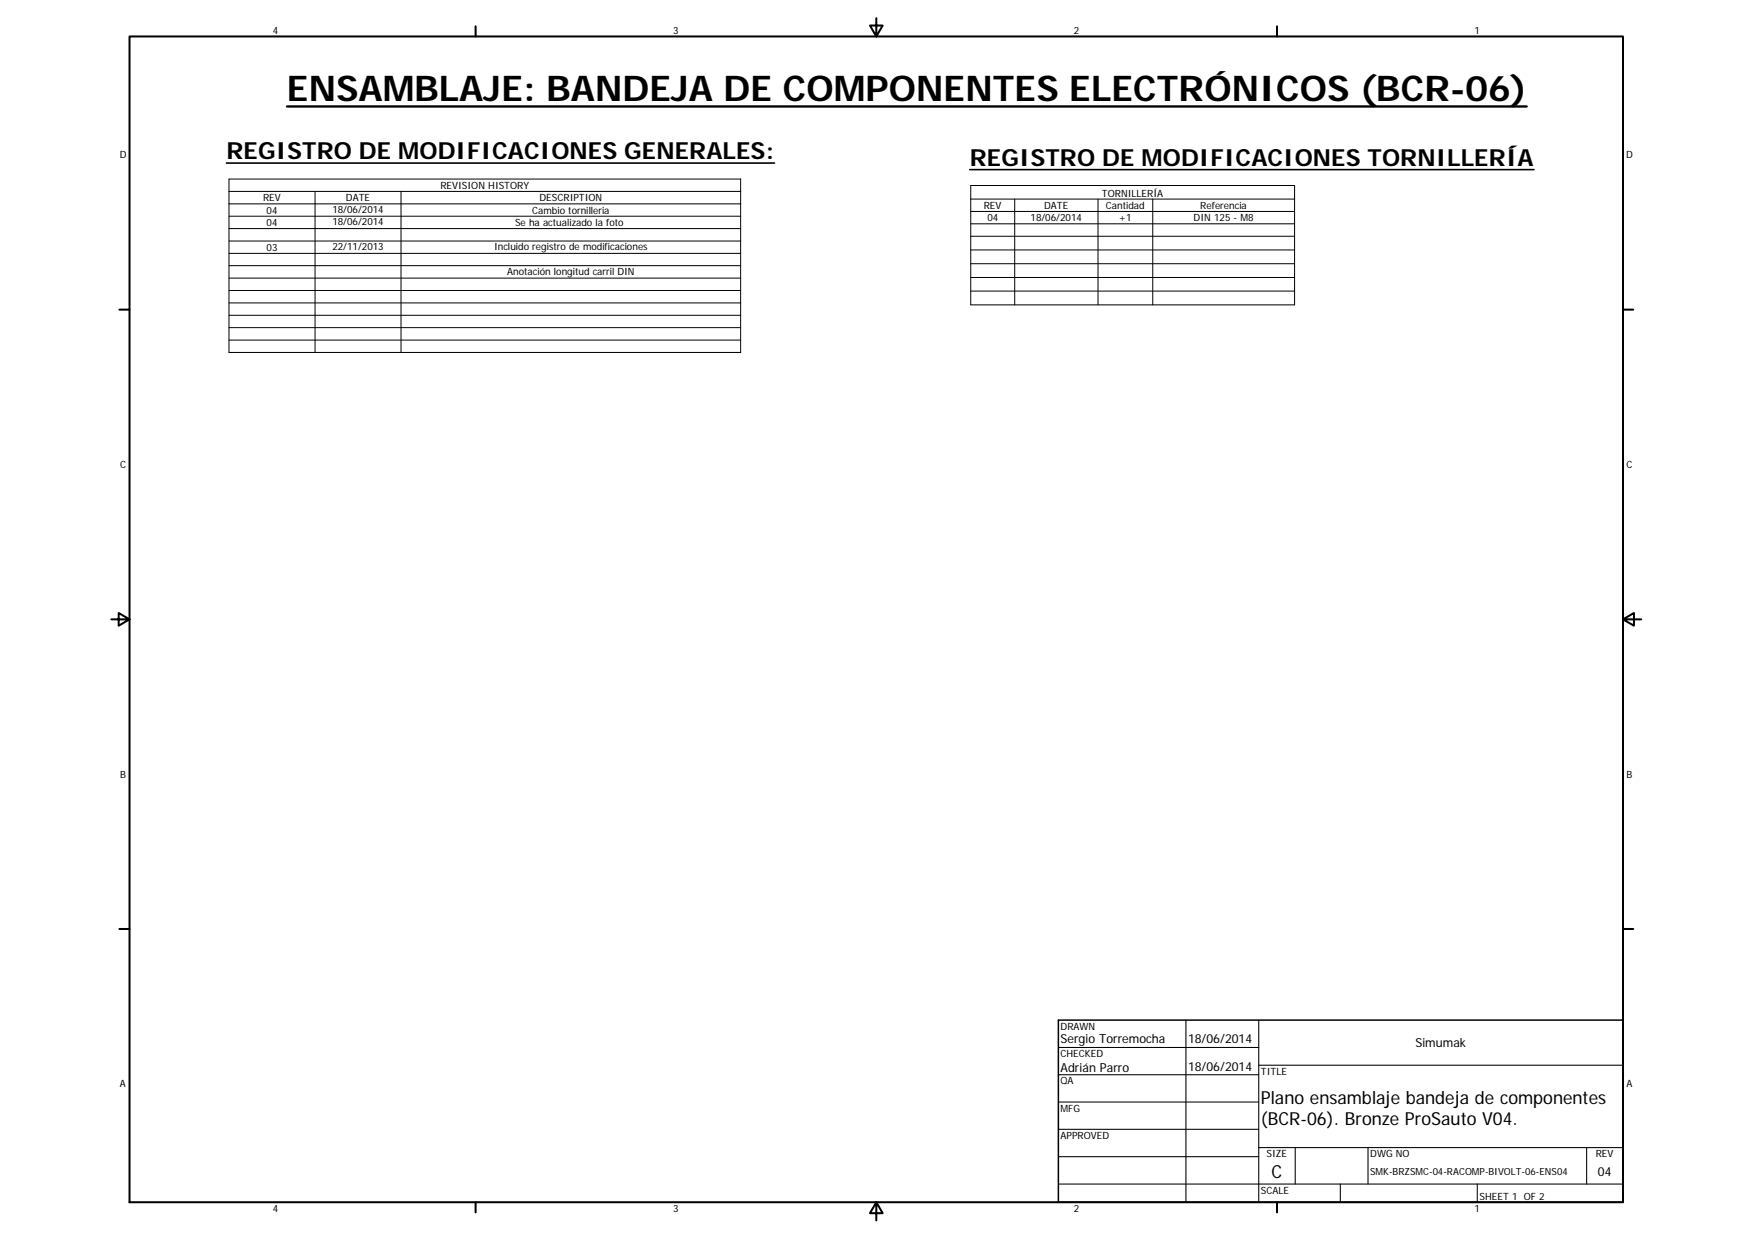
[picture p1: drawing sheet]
<svg xmlns="http://www.w3.org/2000/svg" width="420mm" height="297mm" viewBox="0 0 420 297" stroke-linecap="round" stroke-linejoin="round" font-family="sans-serif">
<defs><g id="words">
<text font-size="8.5" x="68.8" y="24.2">ENSAMBLAJE: BANDEJA DE COMPONENTES ELECTRÓNICOS (BCR-06)</text>
<g font-size="5.7">
<text x="54.3" y="38.2">REGISTRO DE MODIFICACIONES GENERALES:</text>
<text x="232.5" y="39.8">REGISTRO DE MODIFICACIONES TORNILLERÍA</text>
</g>
<g font-size="4.3">
<text x="302.4" y="264.6">Plano ensamblaje bandeja de componentes</text>
<text x="302.4" y="269.8">(BCR-06). Bronze ProSauto V04.</text>
<text x="304.9" y="282.4">C</text>
</g>
<g font-size="3">
<text x="254.3" y="250">Sergio Torremocha</text>
<text x="284.9" y="250.1">18/06/2014</text>
<text x="339.5" y="251.1">Simumak</text>
<text x="254.3" y="257.1">Adrián Parro</text>
<text x="284.9" y="256.6">18/06/2014</text>
<text x="383.2" y="281.9">04</text>
</g>
<g font-size="2.4">
<text x="65.4" y="8">4</text>
<text x="161.4" y="8">3</text>
<text x="257.5" y="8">2</text>
<text x="353.6" y="8">1</text>
<text x="28.7" y="38">D</text>
<text x="390" y="38">D</text>
<text x="105.6" y="45.3">REVISION HISTORY</text>
<text x="264.3" y="47.3">TORNILLERÍA</text>
<text x="63.1" y="48.3">REV</text>
<text x="63.9" y="51.2">04</text>
<text x="79.7" y="51.1">18/06/2014</text>
<text x="83" y="48.3">DATE</text>
<text x="127.6" y="51.3">Cambio tornilleria</text>
<text x="129.4" y="48.3">DESCRIPTION</text>
<text x="235.9" y="50.1">REV</text>
<text x="236.8" y="53.1">04</text>
<text x="247.2" y="52.9">18/06/2014</text>
<text x="250.4" y="50.1">DATE</text>
<text x="265.2" y="50.1">Cantidad</text>
<text x="268.3" y="53.1">+1</text>
<text x="286.2" y="53.1">DIN 125 - M8</text>
<text x="287.9" y="50.1">Referencia</text>
<text x="63.9" y="54.2">04</text>
<text x="79.7" y="54">18/06/2014</text>
<text x="79.7" y="60">22/11/2013</text>
<text x="118.5" y="59.9">Incluido registro de modificaciones</text>
<text x="123.5" y="54.2">Se ha actualizado la foto</text>
<text x="63.9" y="60.1">03</text>
<text x="121.6" y="65.9">Anotación longitud carril DIN</text>
<text x="28.8" y="112.2">C</text>
<text x="390.1" y="112.2">C</text>
<text x="28.8" y="186.5">B</text>
<text x="390.1" y="186.5">B</text>
<text x="254.3" y="246.8">DRAWN</text>
<text x="254.3" y="253.4">CHECKED</text>
<text x="302.4" y="257.6">TITLE</text>
<text x="28.8" y="260.7">A</text>
<text x="254.3" y="259.9">QA</text>
<text x="390" y="260.7">A</text>
<text x="254.3" y="266.5">MFG</text>
<text x="254.3" y="273.1">APPROVED</text>
<text x="303.8" y="277.4">SIZE</text>
<text x="328.6" y="277.4">DWG NO</text>
<text x="328.6" y="281.7">SMK-BRZSMC-04-RACOMP-BIVOLT-06-ENS04</text>
<text x="382.7" y="277.4">REV</text>
<text x="302.4" y="286.2">SCALE</text>
<text x="354.8" y="287.7">SHEET 1 OF 2</text>
<text x="65.4" y="290.7">4</text>
<text x="161.4" y="290.7">3</text>
<text x="257.5" y="290.7">2</text>
<text x="353.6" y="290.7">1</text>
</g>
</g></defs>
<g fill="none" stroke="#000" stroke-width=".48">
<path d="M31.1 8.7h358.1v279.5h-358.1zM114.1 6.3v2.4M210.2 4.4v4.3l-1.6-2.6h3.1l-1.5 2.6M306.2 6.3v2.4M28.6 74.2h2.5M389.2 74.2h2.5M26.7 148.5h4.4l-2.6-1.5v3l2.6-1.5M389.2 148.5l2.6 1.5v-3l-2.6 1.5h4.4M28.6 222.7h2.5M389.2 222.7h2.5M114.1 288.2v2.5M210.2 288.2l1.5 2.7h-3.1l1.6-2.7v4.4"/>
<path d="M306.2 288.2v2.5"/>
</g>
<g fill="none" stroke="#000" stroke-width=".25">
<path d="M253.8 251.1h48.1M253.8 257.7h48.1M284.4 244.6v43.6M301.9 255.4h87.3M301.9 244.6v43.6M253.8 264.2h48.1M253.8 270.7h48.1M253.8 277.3h48.1M301.9 275.1h87.3M310.6 275.1v8.8M328.1 275.1v8.8M380.5 275.1v8.8"/>
<path d="M253.8 283.9h135.4M321.4 283.9v4.3M354.3 283.9v4.3"/>
</g>
<path d="M253.8 244.6h135.4v43.6h-135.4z" fill="none" stroke="#000" stroke-width=".36"/>
<g fill="none" stroke="#000" stroke-width=".24">
<path d="M54.9 42.9h122.7v41.6h-122.7zM54.9 45.9h122.7M54.9 48.9h122.7M54.9 51.8h122.7M54.9 54.8h122.7M54.9 57.8h122.7M75.6 45.9v38.6M96.2 45.9v38.6M232.8 44.5h77.7v28.6h-77.7zM232.8 47.7h77.7M232.8 50.7h77.7M232.8 53.7h77.7"/>
<path d="M232.8 56.6h77.7M232.8 59.9h77.7M243.3 47.7v25.4M263.3 47.7v25.4M276.4 47.7v25.4M54.9 60.7h122.7M54.9 63.7h122.7M54.9 66.7h122.7M54.9 69.6h122.7M54.9 72.6h122.7M54.9 75.6h122.7M54.9 78.5h122.7"/>
<path d="M232.8 63.2h77.7M232.8 66.5h77.7M232.8 69.8h77.7M54.9 81.5h122.7"/>
</g>
<path d="M54.3 39.1h131.4M232.5 40.7h135.4" fill="none" stroke="#000" stroke-width=".38"/>
<path d="M68.8 25.5h297.3" fill="none" stroke="#000" stroke-width=".56"/>
<use href="#words"/>
</svg>
